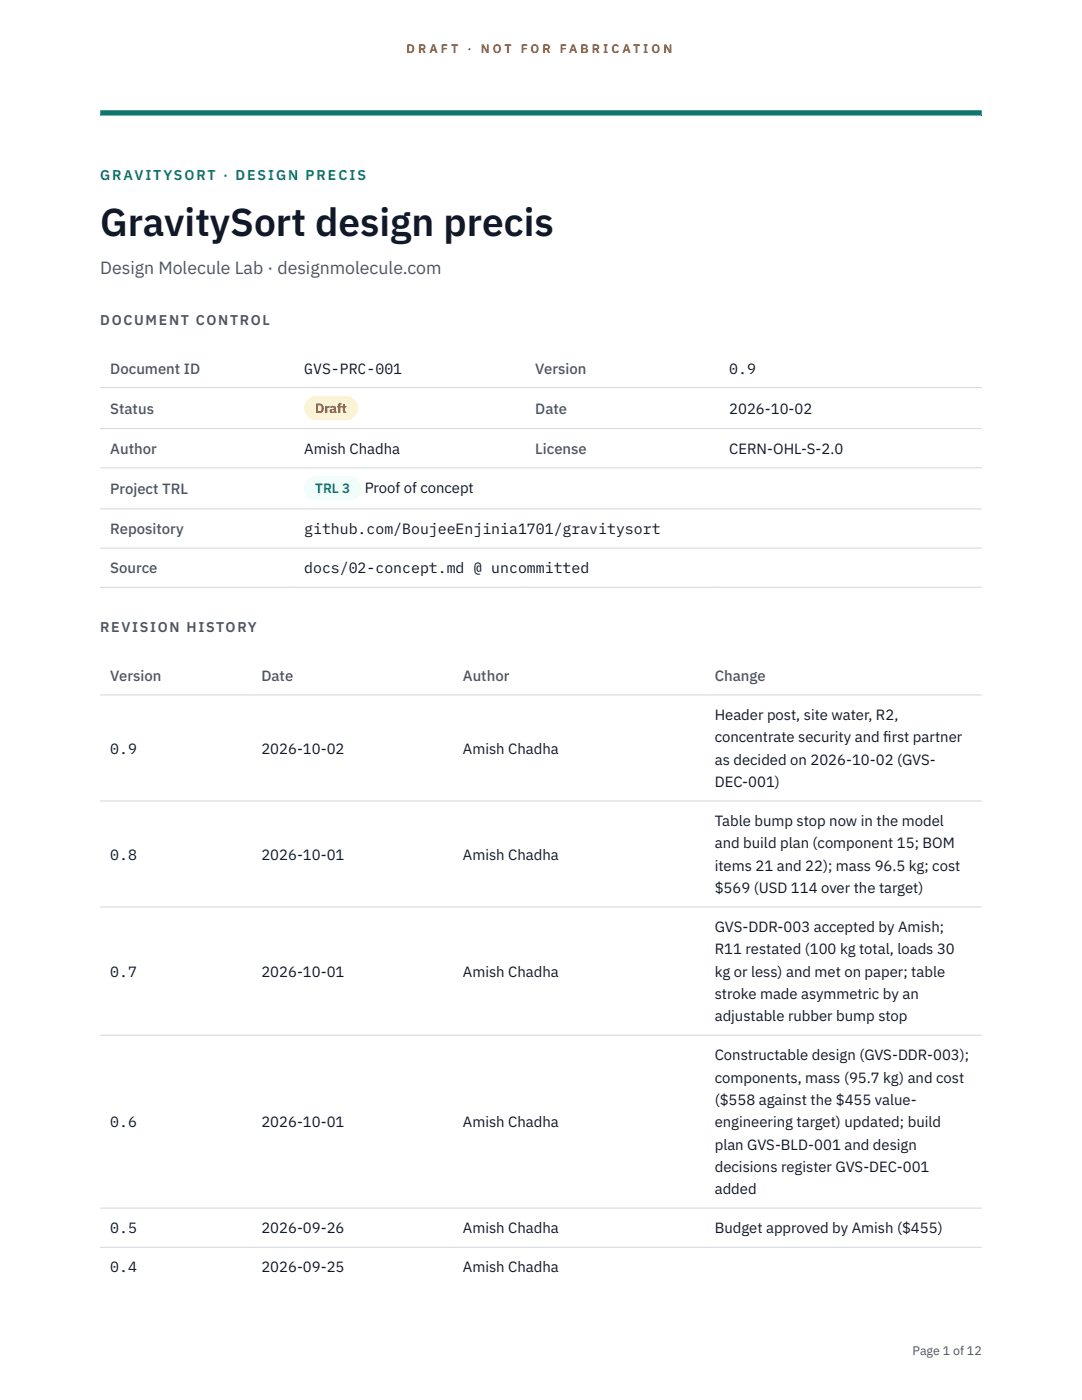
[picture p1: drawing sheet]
<svg xmlns="http://www.w3.org/2000/svg" width="216mm" height="279mm" viewBox="0 0 216 279" stroke-linecap="round" stroke-linejoin="round" font-family="sans-serif">
<defs><g id="words">
<text font-size="7.8" fill="#111827" x="20" y="47.1">GravitySort design precis</text>
<text font-size="3.5" fill="#4b5563" x="20" y="54.6">Design Molecule Lab · designmolecule.com</text>
<g font-size="3" fill="#4b5563">
<text x="22" y="74.5">Document ID</text>
<text x="106.8" y="74.5">Version</text>
<text x="22" y="82.6">Status</text>
<text x="106.8" y="82.6">Date</text>
<text x="22" y="90.6">Author</text>
<text x="106.8" y="90.6">License</text>
<text x="22" y="98.6">Project TRL</text>
<text x="22" y="106.6">Repository</text>
<text x="22" y="114.4">Source</text>
<text x="22" y="135.9">Version</text>
<text x="52.2" y="135.9">Date</text>
<text x="92.4" y="135.9">Author</text>
<text x="142.6" y="135.9">Change</text>
</g>
<g font-size="3" fill="#111827">
<text x="60.7" y="74.5">GVS-PRC-001</text>
<text x="145.5" y="74.5">0.9</text>
<text x="145.5" y="82.6">2026-10-02</text>
<text x="60.7" y="90.6">Amish Chadha</text>
<text x="145.5" y="90.6">CERN-OHL-S-2.0</text>
<text x="72.8" y="98.5">Proof of concept</text>
<text x="60.7" y="106.6">github.com/BoujeeEnjinia1701/gravitysort</text>
<text x="60.7" y="114.4">docs/02-concept.md @ uncommitted</text>
<text x="142.6" y="143.7">Header post, site water, R2,</text>
<text x="142.6" y="148.2">concentrate security and f</text>
<text x="176.2" y="148.2">irst partner</text>
<text x="22" y="150.4">0.9</text>
<text x="52.2" y="150.4">2026-10-02</text>
<text x="92.4" y="150.4">Amish Chadha</text>
<text x="142.6" y="152.6">as decided on 2026-10-02 (GVS-</text>
<text x="142.6" y="157.1">DEC-001)</text>
<text x="142.6" y="164.9">Table bump stop now in the model</text>
<text x="22" y="171.5">0.8</text>
<text x="52.2" y="171.5">2026-10-01</text>
<text x="92.4" y="171.5">Amish Chadha</text>
<text x="142.6" y="169.3">and build plan (component 15; BOM</text>
<text x="142.6" y="173.8">items 21 and 22); mass 96.5 kg; cost</text>
<text x="142.6" y="178.2">$569 (USD 114 over the target)</text>
<text x="142.6" y="186">GVS-DDR-003 accepted by Amish;</text>
<text x="142.6" y="190.5">R11 restated (100 kg total, loads 30</text>
<text x="22" y="194.9">0.7</text>
<text x="52.2" y="194.9">2026-10-01</text>
<text x="92.4" y="194.9">Amish Chadha</text>
<text x="142.6" y="194.9">kg or less) and met on paper; table</text>
<text x="142.6" y="199.4">stroke made asymmetric by an</text>
<text x="142.6" y="203.8">adjustable rubber bump stop</text>
<text x="142.6" y="211.6">Constructable design (GVS-DDR-003);</text>
<text x="142.6" y="216.1">components, mass (95.7 kg) and cost</text>
<text x="142.6" y="220.5">($558 against the $455 value-</text>
<text x="22" y="225">0.6</text>
<text x="52.2" y="225">2026-10-01</text>
<text x="92.4" y="225">Amish Chadha</text>
<text x="142.6" y="225">engineering target) updated; build</text>
<text x="142.6" y="229.4">plan GVS-BLD-001 and design</text>
<text x="142.6" y="233.9">decisions register GVS-DEC-001</text>
<text x="142.6" y="238.3">added</text>
<text x="22" y="246.1">0.5</text>
<text x="52.2" y="246.1">2026-09-26</text>
<text x="92.4" y="246.1">Amish Chadha</text>
<text x="142.6" y="246.1">Budget approved by Amish ($455)</text>
<text x="22" y="253.9">0.4</text>
<text x="52.2" y="253.9">2026-09-25</text>
<text x="92.4" y="253.9">Amish Chadha</text>
</g>
<text font-size="2.8" fill="#0f766e" x="20" y="36">GRAVITYSORT · DESIGN PRECIS</text>
<g font-size="2.8" fill="#4b5563">
<text x="20" y="64.8">DOCUMENT CONTROL</text>
<text x="20" y="126.2">REVISION HISTORY</text>
</g>
<text font-size="2.7" fill="#92400e" x="62.9" y="82.5">Draft</text>
<text font-size="2.7" fill="#0f766e" x="62.9" y="98.5">TRL 3</text>
<g font-size="2.5" fill="#b45309">
<text x="81.1" y="10.5">D R A F T</text>
<text x="93.3" y="10.5">·</text>
<text x="95.9" y="10.5">N O T</text>
<text x="103.9" y="10.5">F O R</text>
<text x="111.7" y="10.5">F A B R I C A T I O N</text>
</g>
<text font-size="2.5" fill="#4b5563" x="182.1" y="270.3">Page 1 of 12</text>
</g></defs>
<path d="M20 23.1h175.9zM20 22h175.9v1.1h-175.9z" fill-rule="evenodd" fill="#0f766e"/>
<path d="M20 77.3h175.9M20 85.5h175.9M20 93.4h175.9M20 101.6h175.9M20 109.4h175.9M20 117.2h175.9M20 138.7h175.9M20 159.9h175.9M20 181h175.9M20 206.6h175.9M20 241.1h175.9M20 248.9h175.9" fill="none" stroke="#d1d5db" stroke-width=".2"/>
<path d="M60.7 79h10.7v4.9h-10.7z" fill="#fef3c7"/>
<path d="M60.7 95.1h11.4v4.8h-11.4z" fill="#f0fdfa"/>
<use href="#words"/>
</svg>
